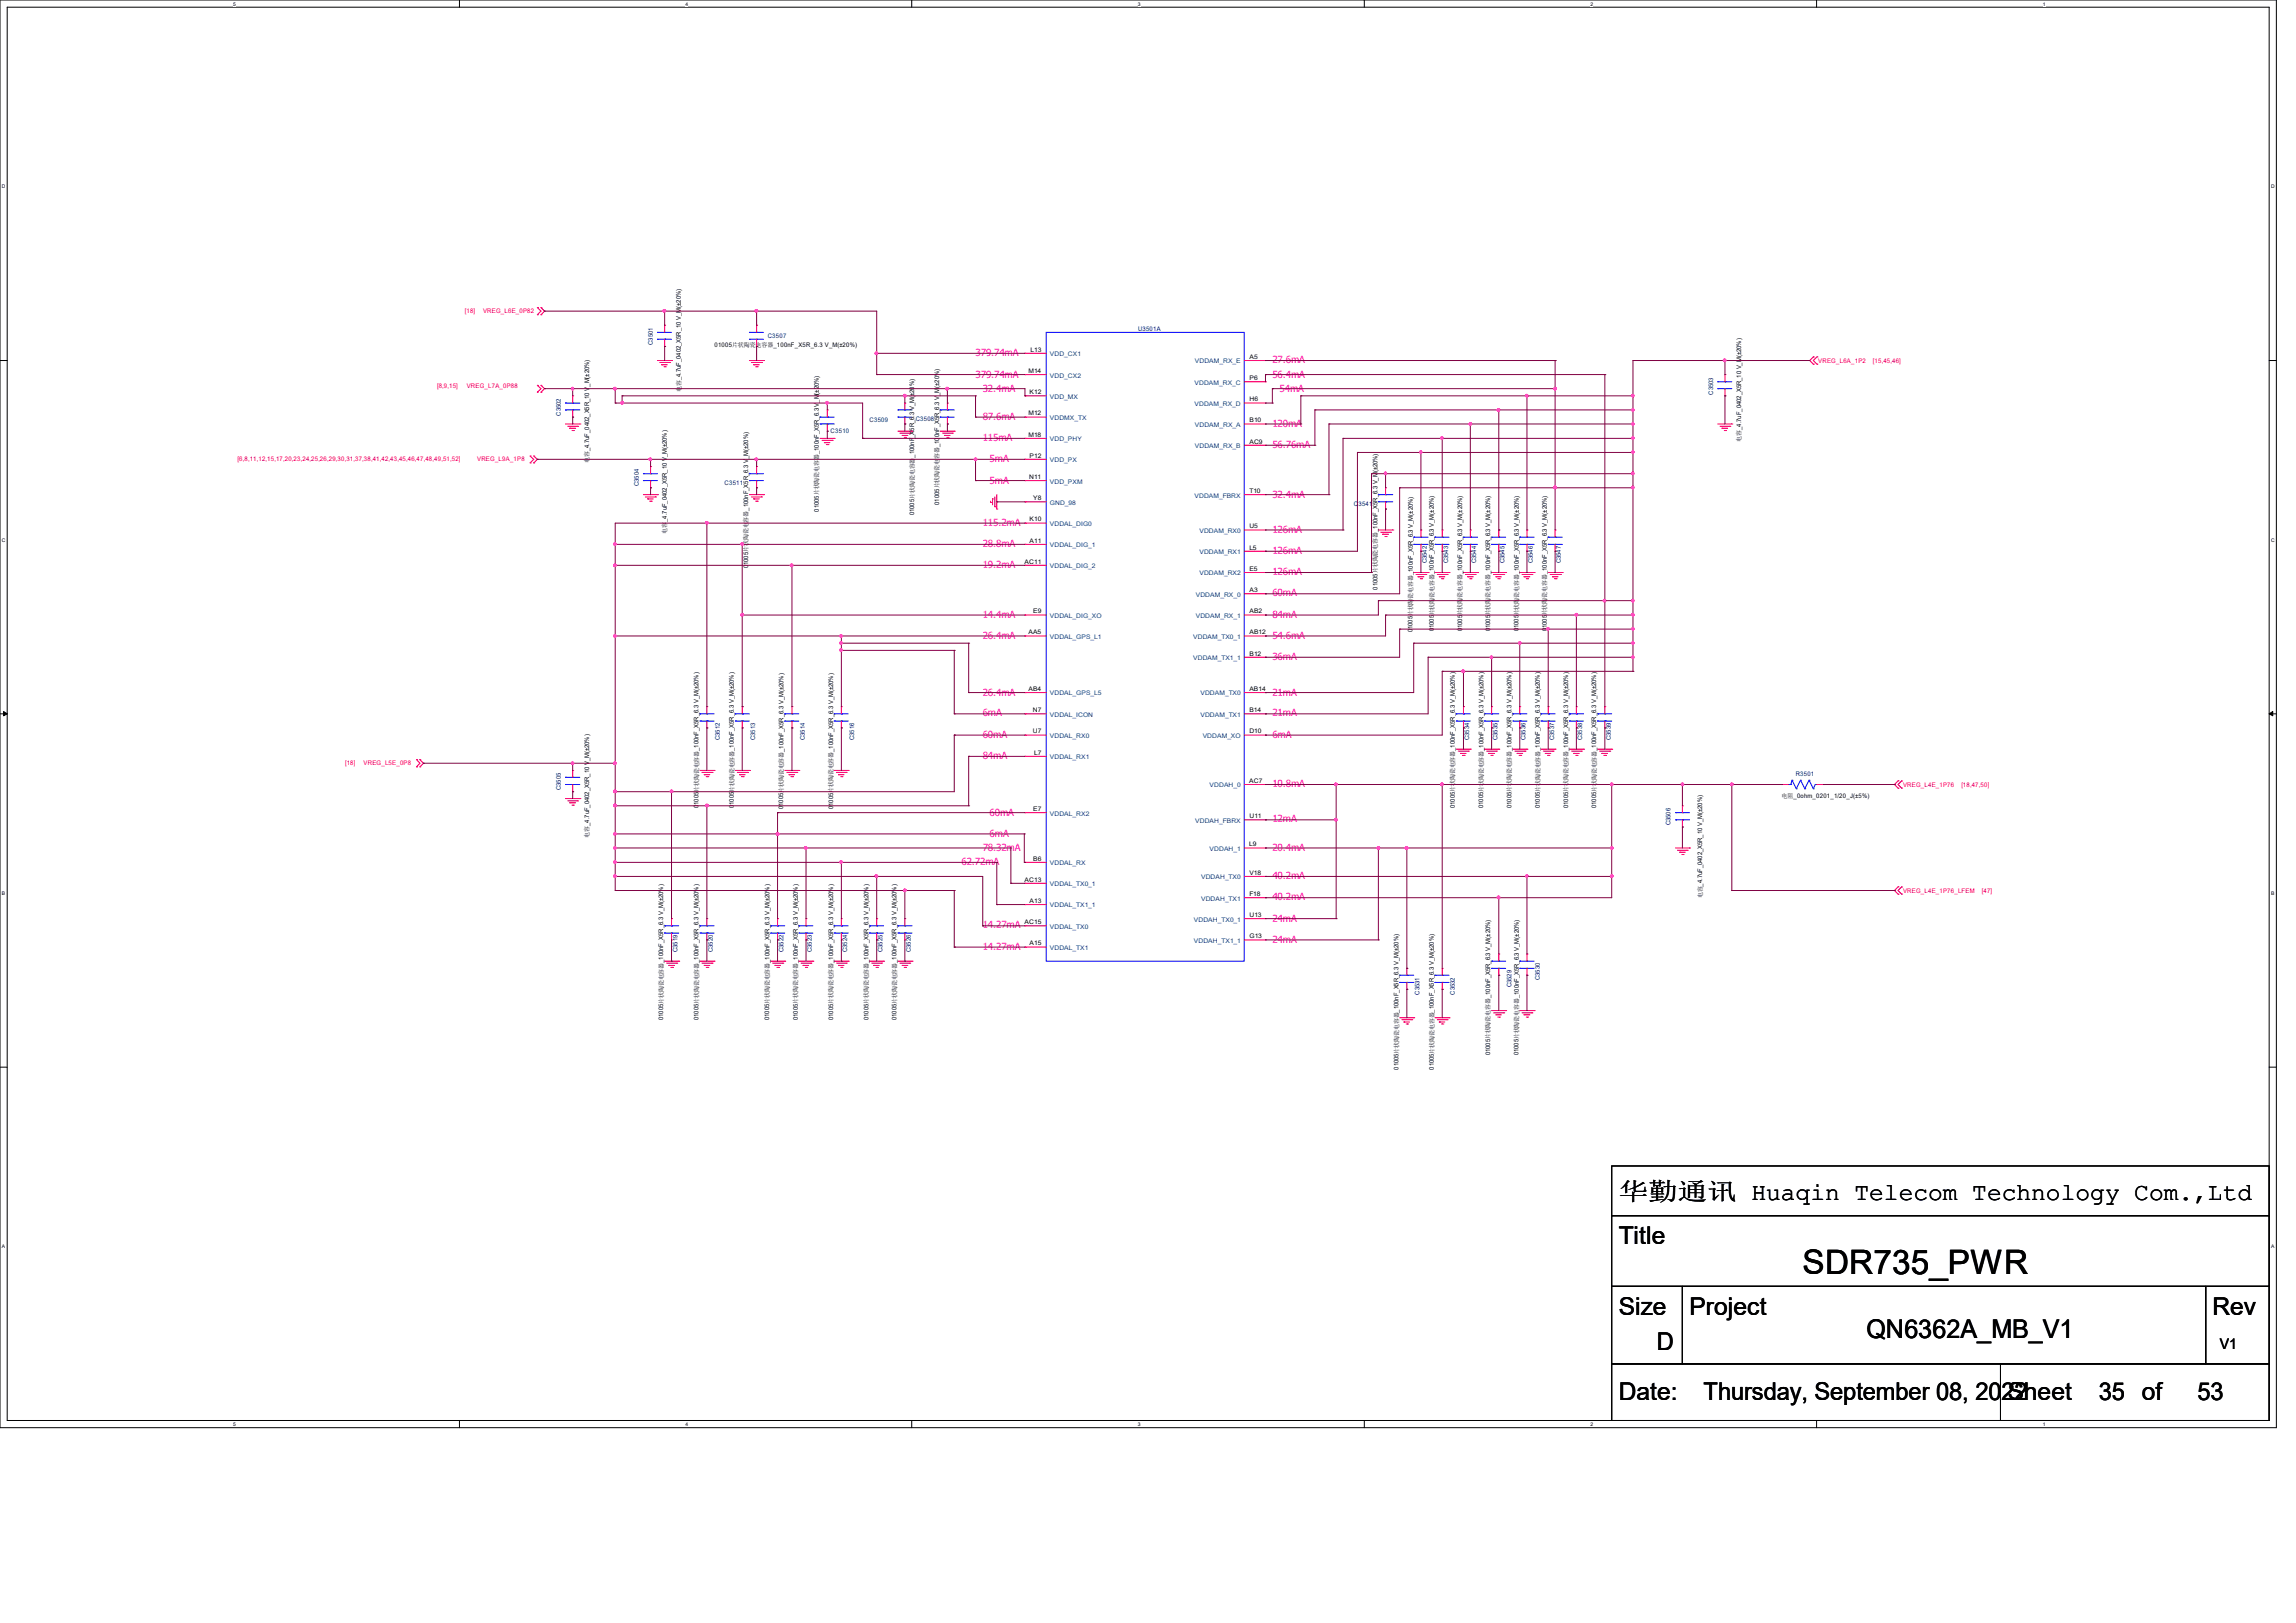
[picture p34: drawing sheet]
<svg xmlns="http://www.w3.org/2000/svg" width="297mm" height="210mm" viewBox="0 0 297 210" stroke-linecap="round" stroke-linejoin="round" font-family="sans-serif">
<defs><g id="words">
<text font-size="4.4" x="233.2" y="164.8">SDR735_PWR</text>
<text font-size="3.3" x="241.4" y="173.1">QN6362A_MB_V1</text>
<g font-size="3.2">
<text x="209.4" y="155.2">华勤通讯 Huaqin Telecom Technology Com.,Ltd</text>
<text x="209.4" y="161">Title</text>
<text x="209.4" y="170.2">Size</text>
<text x="218.6" y="170.2">Project</text>
<text x="286.2" y="170.2">Rev</text>
<text x="214.3" y="174.8">D</text>
<text x="209.4" y="181.1">Date:</text>
<text x="220.4" y="181.2">Thursday, September 08, 2022</text>
<text x="259.7" y="181.1">Sheet</text>
<text x="271.5" y="181.2">35 of</text>
<text x="284.3" y="181.2">53</text>
</g>
<text font-size="1.9" x="287.2" y="174.5">V1</text>
<g font-size="1.3" fill="#f0f">
<text x="126.2" y="46.1">379.74mA</text>
<text x="164.6" y="47">27.6mA</text>
<text x="126.2" y="48.9">379.74mA</text>
<text x="127.1" y="50.7">32.4mA</text>
<text x="164.6" y="48.9">56.4mA</text>
<text x="165.5" y="50.7">54mA</text>
<text x="127.1" y="54.3">87.6mA</text>
<text x="127.1" y="57.1">115mA</text>
<text x="128" y="59.8">5mA</text>
<text x="164.6" y="55.2">120mA</text>
<text x="164.6" y="58">56.76mA</text>
<text x="128" y="62.6">5mA</text>
<text x="164.6" y="64.4">32.4mA</text>
<text x="127.1" y="68">115.2mA</text>
<text x="127.1" y="70.8">28.8mA</text>
<text x="164.6" y="69">126mA</text>
<text x="164.6" y="71.7">126mA</text>
<text x="127.1" y="73.5">19.2mA</text>
<text x="164.6" y="74.4">126mA</text>
<text x="164.6" y="77.2">60mA</text>
<text x="127.1" y="79.9">14.4mA</text>
<text x="127.1" y="82.7">26.4mA</text>
<text x="164.6" y="79.9">84mA</text>
<text x="164.6" y="82.7">54.6mA</text>
<text x="164.6" y="85.4">36mA</text>
<text x="127.1" y="90">26.4mA</text>
<text x="127.1" y="92.7">6mA</text>
<text x="127.1" y="95.5">60mA</text>
<text x="164.6" y="90">21mA</text>
<text x="164.6" y="92.7">21mA</text>
<text x="164.6" y="95.5">6mA</text>
<text x="127.1" y="98.2">84mA</text>
<text x="164.6" y="101.9">10.8mA</text>
<text x="128" y="105.5">60mA</text>
<text x="164.6" y="106.4">12mA</text>
<text x="124.4" y="111.9">62.72mA</text>
<text x="127.1" y="110.1">78.32mA</text>
<text x="128" y="108.3">6mA</text>
<text x="164.6" y="110.1">20.4mA</text>
<text x="164.6" y="113.7">40.2mA</text>
<text x="164.6" y="116.5">40.2mA</text>
<text x="164.6" y="119.3">24mA</text>
<text x="127.1" y="120.1">14.27mA</text>
<text x="127.1" y="122.9">14.27mA</text>
<text x="164.6" y="122">24mA</text>
</g>
<g font-size=".8" fill="#f00">
<text x="60.1" y="40.5">[18]</text>
<text x="62.5" y="40.5">VREG_L6E_0P82</text>
<text x="235.2" y="46.9">VREG_L6A_1P2</text>
<text x="242.3" y="46.9">[15,45,46]</text>
<text x="56.5" y="50.2">[8,9,15]</text>
<text x="60.4" y="50.2">VREG_L7A_0P88</text>
<text x="30.7" y="59.6">[6,8,11,12,15,17,20,23,24,25,26,29,30,31,37,38,41,42,43,45,46,47,48,49,51,52]</text>
<text x="61.7" y="59.6">VREG_L9A_1P8</text>
<text x="44.6" y="99">[18]</text>
<text x="47" y="99">VREG_L5E_0P8</text>
<text x="246.2" y="101.8">VREG_L4E_1P76</text>
<text x="253.7" y="101.8">[18,47,50]</text>
<text x="246.2" y="115.5">VREG_L4E_1P76_LFEM</text>
<text x="256.4" y="115.5">[47]</text>
</g>
<g font-size=".8" fill="#000080">
<text x="84.5" y="44.6" transform="rotate(-90 84.5 44.6)">C3501</text>
<text x="99.3" y="43.8">C3507</text>
<text x="147.2" y="42.8">U3501A</text>
<text x="72.6" y="53.8" transform="rotate(-90 72.6 53.8)">C3502</text>
<text x="221.6" y="51.1" transform="rotate(-90 221.6 51.1)">C3503</text>
<text x="107.4" y="56">C3510</text>
<text x="112.5" y="54.7">C3509</text>
<text x="118.5" y="54.5">C3508</text>
<text x="82.6" y="62.9" transform="rotate(-90 82.6 62.9)">C3504</text>
<text x="93.7" y="62.8">C3511</text>
<text x="175.1" y="65.5">C3541</text>
<text x="184.6" y="72.9" transform="rotate(-90 184.6 72.9)">C3542</text>
<text x="187.3" y="72.9" transform="rotate(-90 187.3 72.9)">C3543</text>
<text x="191" y="72.9" transform="rotate(-90 191 72.9)">C3544</text>
<text x="194.6" y="72.9" transform="rotate(-90 194.6 72.9)">C3545</text>
<text x="198.3" y="72.9" transform="rotate(-90 198.3 72.9)">C3546</text>
<text x="201.9" y="72.9" transform="rotate(-90 201.9 72.9)">C3547</text>
<text x="93.1" y="95.8" transform="rotate(-90 93.1 95.8)">C3512</text>
<text x="97.7" y="95.8" transform="rotate(-90 97.7 95.8)">C3513</text>
<text x="104.1" y="95.8" transform="rotate(-90 104.1 95.8)">C3514</text>
<text x="110.5" y="95.8" transform="rotate(-90 110.5 95.8)">C3516</text>
<text x="190.1" y="95.8" transform="rotate(-90 190.1 95.8)">C3534</text>
<text x="193.7" y="95.8" transform="rotate(-90 193.7 95.8)">C3535</text>
<text x="197.4" y="95.8" transform="rotate(-90 197.4 95.8)">C3536</text>
<text x="201" y="95.8" transform="rotate(-90 201 95.8)">C3537</text>
<text x="204.7" y="95.8" transform="rotate(-90 204.7 95.8)">C3538</text>
<text x="208.4" y="95.8" transform="rotate(-90 208.4 95.8)">C3539</text>
<text x="232.3" y="100.5">R3501</text>
<text x="72.6" y="102.2" transform="rotate(-90 72.6 102.2)">C3505</text>
<text x="216.1" y="106.8" transform="rotate(-90 216.1 106.8)">C3506</text>
<text x="87.6" y="123.2" transform="rotate(-90 87.6 123.2)">C3519</text>
<text x="92.2" y="123.2" transform="rotate(-90 92.2 123.2)">C3520</text>
<text x="101.3" y="123.2" transform="rotate(-90 101.3 123.2)">C3522</text>
<text x="105" y="123.2" transform="rotate(-90 105 123.2)">C3523</text>
<text x="109.6" y="123.2" transform="rotate(-90 109.6 123.2)">C3524</text>
<text x="114.2" y="123.2" transform="rotate(-90 114.2 123.2)">C3525</text>
<text x="117.8" y="123.2" transform="rotate(-90 117.8 123.2)">C3526</text>
<text x="183.6" y="128.7" transform="rotate(-90 183.6 128.7)">C3531</text>
<text x="188.2" y="128.7" transform="rotate(-90 188.2 128.7)">C3532</text>
<text x="195.5" y="127.8" transform="rotate(-90 195.5 127.8)">C3529</text>
<text x="199.2" y="126.8" transform="rotate(-90 199.2 126.8)">C3530</text>
</g>
<g font-size=".8">
<text x="92.4" y="45">01005片状陶瓷电容器_100nF_X5R_6.3 V_M(±20%)</text>
<text x="133.3" y="45.5">L13</text>
<text x="161.6" y="46.4">A5</text>
<text x="88.1" y="50.8" transform="rotate(-90 88.1 50.8)">电容_4.7uF_0402_X5R_10 V_M(±20%)</text>
<text x="133" y="48.3">M14</text>
<text x="133" y="53.8">M12</text>
<text x="133.2" y="51">K12</text>
<text x="161.6" y="49.2">P6</text>
<text x="161.6" y="51.9">H6</text>
<text x="76.2" y="59.9" transform="rotate(-90 76.2 59.9)">电容_4.7uF_0402_X5R_10 V_M(±20%)</text>
<text x="118.3" y="59.2" transform="rotate(-90 118.3 59.2)">_100nF_X5R_6.3 V_M(±20%)</text>
<text x="133" y="56.5">M18</text>
<text x="133.2" y="59.2">P12</text>
<text x="161.6" y="54.6">B10</text>
<text x="161.6" y="57.4">AC9</text>
<text x="225.3" y="57.1" transform="rotate(-90 225.3 57.1)">电容_4.7uF_0402_X5R_10 V_M(±20%)</text>
<text x="121.5" y="65.3" transform="rotate(-90 121.5 65.3)">01005片状陶瓷电容器_100nF_X5R_6.3 V_M(±20%)</text>
<text x="133.1" y="62">N11</text>
<text x="133.6" y="64.7">Y8</text>
<text x="161.6" y="63.8">T10</text>
<text x="86.3" y="67.5" transform="rotate(-90 86.3 67.5)">_4.7uF_0402_X5R_10 V_M(±20%)</text>
<text x="86.3" y="69" transform="rotate(-90 86.3 69)">电容</text>
<text x="105.9" y="66.2" transform="rotate(-90 105.9 66.2)">01005片状陶瓷电容器_100nF_X5R_6.3 V_M(±20%)</text>
<text x="118.3" y="66.7" transform="rotate(-90 118.3 66.7)">01005片状陶瓷电容器</text>
<text x="133.2" y="67.5">K10</text>
<text x="133.2" y="70.2">A11</text>
<text x="161.6" y="68.4">U5</text>
<text x="161.6" y="71.1">L5</text>
<text x="96.8" y="73.5" transform="rotate(-90 96.8 73.5)">01005片状陶瓷电容器_100nF_X5R_6.3 V_M(±20%)</text>
<text x="132.5" y="72.9">AC11</text>
<text x="161.6" y="73.9">E5</text>
<text x="161.6" y="76.6">A3</text>
<text x="178.2" y="76.3" transform="rotate(-90 178.2 76.3)">01005片状陶瓷电容器_100nF_X5R_6.3 V_M(±20%)</text>
<text x="133" y="82.1">AA5</text>
<text x="133.6" y="79.4">E9</text>
<text x="161.6" y="79.4">AB2</text>
<text x="161.6" y="82.1">AB12</text>
<text x="182.7" y="81.8" transform="rotate(-90 182.7 81.8)">01005片状陶瓷电容器_100nF_X5R_6.3 V_M(±20%)</text>
<text x="185.5" y="81.7" transform="rotate(-90 185.5 81.7)">01005片状陶瓷电容器_100nF_X5R_6.3 V_M(±20%)</text>
<text x="189.1" y="81.7" transform="rotate(-90 189.1 81.7)">01005片状陶瓷电容器_100nF_X5R_6.3 V_M(±20%)</text>
<text x="192.8" y="81.7" transform="rotate(-90 192.8 81.7)">01005片状陶瓷电容器_100nF_X5R_6.3 V_M(±20%)</text>
<text x="196.5" y="81.7" transform="rotate(-90 196.5 81.7)">01005片状陶瓷电容器_100nF_X5R_6.3 V_M(±20%)</text>
<text x="200.1" y="81.7" transform="rotate(-90 200.1 81.7)">01005片状陶瓷电容器_100nF_X5R_6.3 V_M(±20%)</text>
<text x="133" y="89.4">AB4</text>
<text x="161.6" y="89.4">AB14</text>
<text x="161.6" y="84.8">B12</text>
<text x="133.6" y="92.2">N7</text>
<text x="133.6" y="94.9">U7</text>
<text x="161.6" y="94.9">D10</text>
<text x="161.6" y="92.2">B14</text>
<text x="133.8" y="97.7">L7</text>
<text x="161.6" y="101.3">AC7</text>
<text x="90.4" y="104.6" transform="rotate(-90 90.4 104.6)">01005片状陶瓷电容器_100nF_X5R_6.3 V_M(±20%)</text>
<text x="94.9" y="104.6" transform="rotate(-90 94.9 104.6)">01005片状陶瓷电容器_100nF_X5R_6.3 V_M(±20%)</text>
<text x="101.3" y="104.7" transform="rotate(-90 101.3 104.7)">01005片状陶瓷电容器_100nF_X5R_6.3 V_M(±20%)</text>
<text x="107.8" y="104.7" transform="rotate(-90 107.8 104.7)">01005片状陶瓷电容器_100nF_X5R_6.3 V_M(±20%)</text>
<text x="133.6" y="104.9">E7</text>
<text x="161.6" y="105.9">U11</text>
<text x="188.2" y="104.6" transform="rotate(-90 188.2 104.6)">01005片状陶瓷电容器_100nF_X5R_6.3 V_M(±20%)</text>
<text x="191.9" y="104.6" transform="rotate(-90 191.9 104.6)">01005片状陶瓷电容器_100nF_X5R_6.3 V_M(±20%)</text>
<text x="195.5" y="104.6" transform="rotate(-90 195.5 104.6)">01005片状陶瓷电容器_100nF_X5R_6.3 V_M(±20%)</text>
<text x="199.2" y="104.6" transform="rotate(-90 199.2 104.6)">01005片状陶瓷电容器_100nF_X5R_6.3 V_M(±20%)</text>
<text x="202.8" y="104.6" transform="rotate(-90 202.8 104.6)">01005片状陶瓷电容器_100nF_X5R_6.3 V_M(±20%)</text>
<text x="206.5" y="104.6" transform="rotate(-90 206.5 104.6)">01005片状陶瓷电容器_100nF_X5R_6.3 V_M(±20%)</text>
<text x="230.5" y="103.2">电阻_0ohm_0201_1/20_J(±5%)</text>
<text x="76.2" y="108.4" transform="rotate(-90 76.2 108.4)">电容_4.7uF_0402_X5R_10 V_M(±20%)</text>
<text x="133.6" y="111.4">B6</text>
<text x="161.6" y="109.5">L9</text>
<text x="161.6" y="113.2">V18</text>
<text x="132.5" y="114.1">AC13</text>
<text x="132.5" y="119.6">AC15</text>
<text x="133.2" y="116.8">A13</text>
<text x="161.6" y="115.9">F18</text>
<text x="161.6" y="118.7">U13</text>
<text x="220.2" y="116.2" transform="rotate(-90 220.2 116.2)">电容_4.7uF_0402_X5R_10 V_M(±20%)</text>
<text x="133.2" y="122.3">A15</text>
<text x="161.6" y="121.4">G13</text>
<text x="85.8" y="132" transform="rotate(-90 85.8 132)">01005片状陶瓷电容器_100nF_X5R_6.3 V_M(±20%)</text>
<text x="90.4" y="132" transform="rotate(-90 90.4 132)">01005片状陶瓷电容器_100nF_X5R_6.3 V_M(±20%)</text>
<text x="99.5" y="132" transform="rotate(-90 99.5 132)">01005片状陶瓷电容器_100nF_X5R_6.3 V_M(±20%)</text>
<text x="103.2" y="132" transform="rotate(-90 103.2 132)">01005片状陶瓷电容器_100nF_X5R_6.3 V_M(±20%)</text>
<text x="107.8" y="132" transform="rotate(-90 107.8 132)">01005片状陶瓷电容器_100nF_X5R_6.3 V_M(±20%)</text>
<text x="112.3" y="132" transform="rotate(-90 112.3 132)">01005片状陶瓷电容器_100nF_X5R_6.3 V_M(±20%)</text>
<text x="116" y="132" transform="rotate(-90 116 132)">01005片状陶瓷电容器_100nF_X5R_6.3 V_M(±20%)</text>
<text x="192.8" y="136.6" transform="rotate(-90 192.8 136.6)">01005片状陶瓷电容器_100nF_X5R_6.3 V_M(±20%)</text>
<text x="196.4" y="136.6" transform="rotate(-90 196.4 136.6)">01005片状陶瓷电容器_100nF_X5R_6.3 V_M(±20%)</text>
<text x="180.9" y="138.4" transform="rotate(-90 180.9 138.4)">01005片状陶瓷电容器_100nF_X5R_6.3 V_M(±20%)</text>
<text x="185.5" y="138.4" transform="rotate(-90 185.5 138.4)">01005片状陶瓷电容器_100nF_X5R_6.3 V_M(±20%)</text>
</g>
<g font-size=".8" fill="#004080">
<text x="135.8" y="46.1">VDD_CX1</text>
<text x="154.6" y="47">VDDAM_RX_E</text>
<text x="135.8" y="48.9">VDD_CX2</text>
<text x="135.8" y="51.6">VDD_MX</text>
<text x="154.5" y="49.8">VDDAM_RX_C</text>
<text x="154.5" y="52.5">VDDAM_RX_D</text>
<text x="135.8" y="54.4">VDDMX_TX</text>
<text x="135.8" y="57.1">VDD_PHY</text>
<text x="135.8" y="59.8">VDD_PX</text>
<text x="154.6" y="55.2">VDDAM_RX_A</text>
<text x="154.6" y="58">VDDAM_RX_B</text>
<text x="135.8" y="62.6">VDD_PXM</text>
<text x="135.8" y="65.3">GND_98</text>
<text x="154.5" y="64.4">VDDAM_FBRX</text>
<text x="135.8" y="68.1">VDDAL_DIG0</text>
<text x="135.8" y="70.8">VDDAL_DIG_1</text>
<text x="155.2" y="69">VDDAM_RX0</text>
<text x="155.2" y="71.7">VDDAM_RX1</text>
<text x="135.8" y="73.5">VDDAL_DIG_2</text>
<text x="154.7" y="77.2">VDDAM_RX_0</text>
<text x="155.2" y="74.5">VDDAM_RX2</text>
<text x="135.8" y="80">VDDAL_DIG_XO</text>
<text x="135.8" y="82.7">VDDAL_GPS_L1</text>
<text x="154.4" y="82.7">VDDAM_TX0_1</text>
<text x="154.7" y="80">VDDAM_RX_1</text>
<text x="135.8" y="90">VDDAL_GPS_L5</text>
<text x="154.4" y="85.4">VDDAM_TX1_1</text>
<text x="155.3" y="90">VDDAM_TX0</text>
<text x="135.8" y="92.7">VDDAL_ICON</text>
<text x="135.8" y="95.5">VDDAL_RX0</text>
<text x="155.3" y="92.7">VDDAM_TX1</text>
<text x="155.6" y="95.5">VDDAM_XO</text>
<text x="135.8" y="98.3">VDDAL_RX1</text>
<text x="156.5" y="101.9">VDDAH_0</text>
<text x="135.8" y="105.5">VDDAL_RX2</text>
<text x="154.6" y="106.5">VDDAH_FBRX</text>
<text x="135.8" y="112">VDDAL_RX</text>
<text x="155.4" y="113.8">VDDAH_TX0</text>
<text x="156.5" y="110.1">VDDAH_1</text>
<text x="135.8" y="114.7">VDDAL_TX0_1</text>
<text x="135.8" y="117.4">VDDAL_TX1_1</text>
<text x="154.4" y="119.2">VDDAH_TX0_1</text>
<text x="155.4" y="116.5">VDDAH_TX1</text>
<text x="135.8" y="120.2">VDDAL_TX0</text>
<text x="135.8" y="122.9">VDDAL_TX1</text>
<text x="154.4" y="122">VDDAH_TX1_1</text>
</g>
<g font-size=".6">
<text x="30.2" y=".7">5</text>
<text x="88.7" y=".7">4</text>
<text x="147.2" y=".7">3</text>
<text x="205.7" y=".7">2</text>
<text x="264.2" y=".7">1</text>
<text x=".3" y="24.4">D</text>
<text x="293.8" y="24.4">D</text>
<text x=".3" y="70.1">C</text>
<text x="293.8" y="70.1">C</text>
<text x=".3" y="115.8">B</text>
<text x="293.8" y="115.8">B</text>
<text x=".3" y="161.5">A</text>
<text x="293.8" y="161.5">A</text>
<text x="30.2" y="184.5">5</text>
<text x="88.7" y="184.5">4</text>
<text x="147.2" y="184.5">3</text>
<text x="205.7" y="184.5">2</text>
<text x="264.2" y="184.5">1</text>
</g>
</g></defs>
<path d="M0 0h294.5v184.7h-294.5zM.9 .9h292.6v182.9h-292.6z" fill="none" stroke="#000" stroke-width=".13"/>
<g fill="#fff">
<path d="M30.2 .1h.3v.7h-.3z"/>
<path d="M30.2 183.9h.3v.8h-.3z"/>
</g>
<path d="M59.4 0v.9M59.4 183.8v.9" fill="none" stroke="#000" stroke-width=".13"/>
<g fill="#fff">
<path d="M88.7 .1h.3v.7h-.3z"/>
<path d="M88.7 183.9h.3v.8h-.3z"/>
</g>
<path d="M117.9 0v.9M117.9 183.8v.9" fill="none" stroke="#000" stroke-width=".13"/>
<g fill="#fff">
<path d="M147.2 .1h.3v.7h-.3z"/>
<path d="M147.2 183.9h.3v.8h-.3z"/>
</g>
<path d="M176.5 0v.9M176.5 183.8v.9" fill="none" stroke="#000" stroke-width=".13"/>
<g fill="#fff">
<path d="M205.7 .1h.4v.7h-.4z"/>
<path d="M205.7 183.9h.4v.8h-.4z"/>
</g>
<path d="M235 0v.9M235 183.8v.9" fill="none" stroke="#000" stroke-width=".13"/>
<g fill="#fff">
<path d="M264.2 .1h.4v.7h-.4z"/>
<path d="M264.2 183.9h.4v.8h-.4z"/>
<path d="M.3 23.8h.4v.7h-.4z"/>
<path d="M293.8 23.8h.5v.7h-.5z"/>
<path d="M.3 69.5h.4v.7h-.4z"/>
<path d="M293.8 69.5h.5v.7h-.5z"/>
</g>
<path d="M0 46.7h.9M293.5 46.7h1" fill="none" stroke="#000" stroke-width=".13"/>
<g fill="#fff">
<path d="M.3 115.2h.4v.8h-.4z"/>
<path d="M293.8 115.2h.4v.8h-.4z"/>
</g>
<path d="M0 92.4h.9M293.5 92.4h1" fill="none" stroke="#000" stroke-width=".13"/>
<path d="M.5 92.1l.4 .3-.4 .2zM293.5 92.4l.5-.3v.5z" fill="#000" stroke="#000" stroke-width=".13"/>
<g fill="#fff">
<path d="M.3 161h.3v.7h-.3z"/>
<path d="M293.8 161h.4v.7h-.4z"/>
</g>
<path d="M0 138.1h.9M293.5 138.1h1M208.5 157.3h85v9.2h-85zM208.5 150.9h85v6.4h-85zM208.5 166.5h9.1v10h-9.1zM208.5 176.5h50.3v7.3h-50.3zM217.6 166.5h67.7v10h-67.7zM258.8 176.5h34.7v7.3h-34.7zM285.3 166.5h8.2v10h-8.2z" fill="none" stroke="#000" stroke-width=".13"/>
<g fill="none" stroke="#f00" stroke-width=".13">
<path d="M69.5 39.8h.1M69.5 39.8l.5 .5-.5 .4M70 39.8l.4 .5-.4 .4M70 39.8h.1M68.6 59h.1M68.6 59.9h.1M68.6 59l.4 .4-.4 .5M69 59l.5 .4-.5 .5M69 59.9h.1M69 59h.1M69.5 40.7h.1M69.5 49.9h.1"/>
<path d="M69.5 50.8h.1M69.5 49.9l.5 .4-.5 .5M70 49.9l.4 .4-.4 .5M70 40.7h.1M70 50.8h.1M70 49.9h.1M73.2 54.9h1.8M73.4 55.2h1.3M73.7 55.4h.1M73.7 55.4h.8M74 55.7h.2M74.1 51.2h.1"/>
<path d="M74.1 54h.1M74.1 51.2v1M74.1 53v1M74.2 55.7h.1M74.7 55.2h.1M75 54.9h.1M85 46.7h1.9M85.3 46.9h1.3M85.6 47.2h.7M85.6 47.2h.1M85.9 47.5h.2M86 42.1h.1"/>
<path d="M86 44.8h.1M86 42.1v.9M86 43.9v.9M86.1 47.5h.1M86.6 46.9h.1M86.9 46.7h.1M96.9 46.7h1.9M97.2 46.9h1.3M97.5 47.2h.1M97.5 47.2h.7M97.7 47.5h.3M97.9 42.1h.1"/>
<path d="M97.9 44.8h.1M97.9 42.1v.9M97.9 43.9v.9M98 47.5h.1M98.5 46.9h.1M98.8 46.7h.1M106.1 56.7h1.8M106.3 57h1.4M106.6 57.3h.1M106.6 57.3h.8M106.9 57.5h.2M107 53h.1"/>
<path d="M107 55.8h.1M107 53v1M107 54.9v.9M107.1 57.5h.1M107.7 57h.1M107.9 56.7h.1M116.2 55.8h1.8M116.4 56h1.3M116.7 56.3h.1M116.7 56.3h.7M117 56.6h.1M117.1 52.2h.1"/>
<path d="M117.1 54.9h.1M117.1 52.2v.8M117.1 54v.9M117.1 56.6h.1M117.7 56h.1M118 55.8h.1M121.6 55.8h1.8M121.9 56h1.3M122.2 56.3h.7M122.2 56.3h.1M122.5 56.6h.1M122.6 52.2h.1"/>
<path d="M122.6 54.9h.1M122.6 52.2v.8M122.6 54v.9M122.6 56.6h.1M123.2 56h.1M123.4 55.8h.1M132.6 45.7h.1M132.6 48.5h.1M132.6 51.2h.1M132.6 54h.1M132.6 56.7h.1M132.6 59.4h.1"/>
<path d="M132.6 56.7h2.7M132.6 45.7h2.7M132.6 48.5h2.7M132.6 51.2h2.7M132.6 54h2.7M132.6 59.4h2.7M161 46.7h2.7M161 54.9h2.7M161 49.4h2.7M161 52.2h2.7M161 57.6h2.7M163.7 46.7h.1"/>
<path d="M163.7 49.4h.1M163.7 52.2h.1M163.7 54.9h.1M163.7 57.6h.1M222.2 54.9h1.8M222.5 55.2h1.3M222.8 55.4h.7M222.8 55.4h.1M223.1 55.7h.1M223.1 48.5h.1M223.1 51.2h.1M223.1 48.5v.9"/>
<path d="M223.1 50.3v.9M223.2 55.7h.1M223.8 55.2h.1M224 54.9h.1M234.6 46.2l-.5 .5 .5 .4M234.6 46.2h.1M234.6 47.1h.1M235 46.2l-.4 .5 .4 .4M235 47.1h.1M235 46.2h.1M83.2 64h1.8M83.5 64.3h1.3"/>
<path d="M83.8 64.6h.1M83.8 64.6h.7M84 64.9h.2M84.2 60.4h.1M84.2 63.1h.1M84.2 60.4v.9M84.2 62.2v.9M84.2 64.9h.1M84.8 64.3h.1M85 64h.1M96.9 64h1.9M97.2 64.3h1.3"/>
<path d="M97.5 64.6h.1M97.5 64.6h.7M97.7 64.9h.3M97.9 60.4h.1M97.9 63.1h.1M97.9 60.4v.9M97.9 62.2v.9M98 64.9h.1M98.5 64.3h.1M98.8 64h.1M128.1 65h.1M128.1 64.9v.1"/>
<path d="M128.4 64.6h.1M128.4 64.6v.7M128.7 65.6h.1M128.7 64.3v1.3M128.9 65.9h.1M128.9 64v1.9M132.6 62.2h.1M132.6 64.9h.1M132.6 67.7h.1M132.6 70.4h.1M132.6 73.2h.1M132.6 79.6h.1"/>
<path d="M132.6 62.2h2.7M132.6 64.9h2.7M132.6 67.7h2.7M132.6 70.4h2.7M132.6 73.2h2.7M132.6 79.6h2.7M161 74.1h2.7M161 68.6h2.7M161 64h2.7M161 79.6h2.7M161 71.3h2.7M161 76.8h2.7"/>
<path d="M163.7 64h.1M163.7 68.6h.1M163.7 71.3h.1M163.7 74.1h.1M163.7 76.8h.1M163.7 79.6h.1M178.3 68.6h1.9M178.6 68.9h1.3M178.9 69.1h.1M178.9 69.1h.7M179.2 69.4h.1M179.2 63.1h.1"/>
<path d="M179.2 65.9h.1M179.2 63.1v.9M179.2 64.9v1M179.3 69.4h.1M179.9 68.9h.1M180.2 68.6h.1M182.9 74.1h1.8M183.2 74.3h1.2M183.4 74.6h.8M183.4 74.6h.1M183.7 74.9h.2M183.8 68.6h.1"/>
<path d="M183.8 71.3h.1M183.8 68.6v.9M183.8 70.4v.9M183.9 74.9h.1M184.4 74.3h.1M184.7 74.1h.1M185.6 74.1h1.9M185.9 74.3h1.3M186.2 74.6h.7M186.2 74.6h.1M186.5 74.9h.1M186.6 68.6h.1"/>
<path d="M186.6 71.3h.1M186.6 68.6v.9M186.6 70.4v.9M186.6 74.9h.1M187.2 74.3h.1M187.5 74.1h.1M189.3 74.1h1.8M189.6 74.3h1.2M189.9 74.6h.7M189.9 74.6h.1M190.1 74.9h.2M190.2 68.6h.1"/>
<path d="M190.2 71.3h.1M190.2 68.6v.9M190.2 70.4v.9M190.3 74.9h.1M190.8 74.3h.1M191.1 74.1h.1M193 74.1h1.8M193.2 74.3h1.3M193.5 74.6h.7M193.5 74.6h.1M193.8 74.9h.2M193.9 68.6h.1"/>
<path d="M193.9 71.3h.1M193.9 68.6v.9M193.9 70.4v.9M194 74.9h.1M194.5 74.3h.1M194.8 74.1h.1M196.6 74.1h1.9M196.9 74.3h1.3M197.1 74.6h.8M197.1 74.6h.1M197.4 74.9h.2M197.5 68.6h.1"/>
<path d="M197.5 71.3h.1M197.5 68.6v.9M197.5 70.4v.9M197.6 74.9h.1M198.2 74.3h.1M198.5 74.1h.1M200.3 74.1h1.8M200.5 74.3h1.3M200.8 74.6h.7M200.8 74.6h.1M201.1 74.9h.2M201.2 68.6h.1"/>
<path d="M201.2 71.3h.1M201.2 68.6v.9M201.2 70.4v.9M201.3 74.9h.1M201.8 74.3h.1M202.1 74.1h.1M53.9 98.3h.1M53.9 99.2h.1M53.9 98.3l.4 .5-.4 .4M54.3 98.3l.5 .5-.5 .4M54.3 99.2h.1M54.3 98.3h.1"/>
<path d="M74.1 99.7h.1M74.1 99.7v.9M90.6 99.7h1.8M90.8 99.9h1.3M91.4 91.4h.1M91.4 94.2h.1M91.4 91.4v1M91.4 93.3v.9M92.1 99.9h.1M92.4 99.7h.1M95.1 99.7h1.8M95.4 99.9h1.3"/>
<path d="M96 91.4h.1M96 94.2h.1M96 91.4v1M96 93.3v.9M96.7 99.9h.1M96.9 99.7h.1M101.5 99.7h1.8M101.8 99.9h1.3M102.4 91.4h.1M102.4 94.2h.1M102.4 91.4v1M102.4 93.3v.9"/>
<path d="M103.1 99.9h.1M103.3 99.7h.1M107.9 99.7h1.8M108.2 99.9h1.3M108.8 91.4h.1M108.8 94.2h.1M108.8 91.4v1M108.8 93.3v.9M109.5 99.9h.1M109.7 99.7h.1M132.6 82.3h.1M132.6 89.6h.1"/>
<path d="M132.6 92.4h.1M132.6 95.1h.1M132.6 97.9h.1M132.6 82.3h2.7M132.6 89.6h2.7M132.6 92.4h2.7M132.6 95.1h2.7M132.6 97.9h2.7M161 82.3h2.7M161 89.6h2.7M161 92.4h2.7M161 95.1h2.7"/>
<path d="M161 85h2.7M163.7 82.3h.1M163.7 85h.1M163.7 89.6h.1M163.7 92.4h.1M163.7 95.1h.1M188.4 96.9h1.8M188.6 97.2h1.3M188.9 97.5h.8M188.9 97.5h.1M189.2 97.7h.2M189.3 91.4h.1"/>
<path d="M189.3 94.2h.1M189.3 91.4v1M189.3 93.3v.9M189.4 97.7h.1M189.9 97.2h.1M190.2 96.9h.1M192 96.9h1.9M192.3 97.2h1.3M192.6 97.5h.7M192.6 97.5h.1M192.9 97.7h.1M193 91.4h.1"/>
<path d="M193 94.2h.1M193 91.4v1M193 93.3v.9M193 97.7h.1M193.6 97.2h.1M193.9 96.9h.1M195.7 96.9h1.8M196 97.2h1.3M196.3 97.5h.7M196.3 97.5h.1M196.5 97.7h.2M196.6 91.4h.1"/>
<path d="M196.6 94.2h.1M196.6 91.4v1M196.6 93.3v.9M196.7 97.7h.1M197.3 97.2h.1M197.5 96.9h.1M199.3 96.9h1.9M199.6 97.2h1.3M199.9 97.5h.7M199.9 97.5h.1M200.2 97.7h.2M200.3 91.4h.1"/>
<path d="M200.3 94.2h.1M200.3 91.4v1M200.3 93.3v.9M200.4 97.7h.1M200.9 97.2h.1M201.2 96.9h.1M203 96.9h1.9M203.3 97.2h1.3M203.6 97.5h.7M203.6 97.5h.1M203.8 97.7h.2M203.9 91.4h.1"/>
<path d="M203.9 94.2h.1M203.9 91.4v1M203.9 93.3v.9M204 97.7h.1M204.6 97.2h.1M204.9 96.9h.1M206.7 96.9h1.8M206.9 97.2h1.3M207.2 97.5h.7M207.2 97.5h.1M207.5 97.7h.2M207.6 91.4h.1"/>
<path d="M207.6 94.2h.1M207.6 91.4v1M207.6 93.3v.9M207.7 97.7h.1M208.2 97.2h.1M208.5 96.9h.1M73.2 103.3h1.8M73.4 103.6h1.3M73.7 103.9h.1M73.7 103.9h.8M74 104.2h.2M74.1 102.4h.1"/>
<path d="M74.1 101.5v.9M74.2 104.2h.1M74.7 103.6h.1M75 103.3h.1M86.9 118.9h.1M86.9 118.9v.9M91.1 100.2h.1M91.1 100.2h.7M91.4 100.5h.2M91.4 118.9h.1M91.4 118.9v.9M91.6 100.5h.1"/>
<path d="M95.7 100.2h.7M95.7 100.2h.1M95.9 100.5h.2M96.1 100.5h.1M100.6 118.9h.1M100.6 118.9v.9M102.1 100.2h.7M102.1 100.2h.1M102.3 100.5h.2M102.5 100.5h.1M104.3 118.9h.1M104.3 118.9v.9"/>
<path d="M108.5 100.2h.1M108.5 100.2h.7M108.8 100.5h.1M108.8 118.9h.1M108.8 118.9v.9M108.9 100.5h.1M113.4 118.9h.1M113.4 118.9v.9M117.1 118.9h.1M117.1 118.9v.9M132.6 105.2h.1M132.6 111.6h.1"/>
<path d="M132.6 114.3h.1M132.6 117.1h.1M132.6 119.8h.1M132.6 105.2h2.7M132.6 111.6h2.7M132.6 114.3h2.7M132.6 117.1h2.7M132.6 119.8h2.7M161 109.7h2.7M161 101.5h2.7M161 106.1h2.7M161 113.4h2.7"/>
<path d="M161 116.2h2.7M161 118.9h2.7M163.7 101.5h.1M163.7 106.1h.1M163.7 109.7h.1M163.7 113.4h.1M163.7 116.2h.1M163.7 118.9h.1M216.7 109.7h1.9M217 110h1.3M217.3 110.3h.7M217.3 110.3h.1"/>
<path d="M217.6 110.6h.1M217.6 104.3h.1M217.6 107h.1M217.6 104.3v.9M217.6 106.1v.9M217.7 110.6h.1M218.3 110h.1M218.6 109.7h.1M230.5 101.5h.9M230.5 101.5h.1M235 101.5h.9M235.9 101.5h.1"/>
<path d="M245.5 101l-.4 .5 .4 .5M245.5 114.8l-.4 .4 .4 .5M245.5 101h.1M245.5 102h.1M245.5 114.8h.1M245.5 115.7h.1M246 101l-.5 .5 .5 .5M246 114.8l-.5 .4 .5 .5M246 102h.1M246 101h.1M246 115.7h.1M246 114.8h.1"/>
<path d="M86 124.4h1.8M86.2 124.6h1.3M86.5 124.9h.1M86.5 124.9h.7M86.8 125.2h.2M86.9 121.6h.1M86.9 120.7v.9M87 125.2h.1M87.5 124.6h.1M87.8 124.4h.1M90.6 124.4h1.8M90.8 124.6h1.3"/>
<path d="M91.1 124.9h.1M91.1 124.9h.7M91.4 125.2h.2M91.4 121.6h.1M91.4 120.7v.9M91.6 125.2h.1M92.1 124.6h.1M92.4 124.4h.1M99.7 124.4h1.8M99.9 124.6h1.4M100.2 124.9h.1M100.2 124.9h.8"/>
<path d="M100.5 125.2h.2M100.6 121.6h.1M100.6 120.7v.9M100.7 125.2h.1M101.3 124.6h.1M101.5 124.4h.1M103.3 124.4h1.9M103.6 124.6h1.3M103.9 124.9h.7M103.9 124.9h.1M104.2 125.2h.2M104.3 121.6h.1"/>
<path d="M104.3 120.7v.9M104.4 125.2h.1M104.9 124.6h.1M105.2 124.4h.1M107.9 124.4h1.8M108.2 124.6h1.3M108.5 124.9h.1M108.5 124.9h.7M108.8 125.2h.1M108.8 121.6h.1M108.8 120.7v.9M108.9 125.2h.1"/>
<path d="M109.5 124.6h.1M109.7 124.4h.1M112.5 124.4h1.8M112.8 124.6h1.2M113 124.9h.1M113 124.9h.7M113.3 125.2h.2M113.4 121.6h.1M113.4 120.7v.9M113.5 125.2h.1M114 124.6h.1M114.3 124.4h.1"/>
<path d="M116.2 124.4h1.8M116.4 124.6h1.3M116.7 124.9h.1M116.7 124.9h.7M117 125.2h.1M117.1 121.6h.1M117.1 120.7v.9M117.1 125.2h.1M117.7 124.6h.1M118 124.4h.1M132.6 122.6h.1M132.6 122.6h2.7"/>
<path d="M161 121.6h2.7M163.7 121.6h.1M181.1 131.7h1.8M181.4 132h1.2M181.6 132.2h.1M181.6 132.2h.7M181.9 132.5h.2M182 125.3h.1M182 128h.1M182 125.3v.9M182 127.1v.9M182.1 132.5h.1"/>
<path d="M182.6 132h.1M182.9 131.7h.1M185.6 131.7h1.9M185.9 132h1.3M186.2 132.2h.7M186.2 132.2h.1M186.5 132.5h.1M186.6 125.3h.1M186.6 128h.1M186.6 125.3v.9M186.6 127.1v.9M186.6 132.5h.1"/>
<path d="M187.2 132h.1M187.5 131.7h.1M193 130.8h1.8M193.2 131.1h1.3M193.5 131.3h.7M193.5 131.3h.1M193.8 131.6h.2M193.9 123.4h.1M193.9 126.2h.1M193.9 123.4v1M193.9 125.3v.9M194 131.6h.1"/>
<path d="M194.5 131.1h.1M194.8 130.8h.1M196.6 130.8h1.9M196.9 131.1h1.3M197.1 131.3h.8M197.1 131.3h.1M197.4 131.6h.2M197.5 123.4h.1M197.5 126.2h.1M197.5 123.4v1M197.5 125.3v.9M197.6 131.6h.1"/>
<path d="M198.2 131.1h.1M198.5 130.8h.1"/>
</g>
<g fill="none" stroke="#00f" stroke-width=".13">
<path d="M73.2 53h1.8M73.2 52.2h1.8M73.2 52.2h.1M73.2 53h.1M74.1 52.2h.1M74.1 53h.1M85 43h.1M85 43.9h.1M85 43h1.9M85 43.9h1.9M86 43h.1M86 43.9h.1"/>
<path d="M96.9 43h.1M96.9 43.9h.1M96.9 43h1.9M96.9 43.9h1.9M97.9 43h.1M97.9 43.9h.1M106.1 54h.1M106.1 54.9h.1M106.1 54h1.8M106.1 54.9h1.8M107 54h.1M107 54.9h.1"/>
<path d="M116.2 53h.1M116.2 54h.1M116.2 53h1.8M116.2 54h1.8M117.1 53h.1M117.1 54h.1M121.6 53h.1M121.6 54h.1M121.6 53h1.8M121.6 54h1.8M122.6 53h.1M122.6 54h.1"/>
<path d="M135.3 43h25.7v81.4h-25.7zM222.2 49.4h1.8M222.2 50.3h1.8M222.2 49.4h.1M222.2 50.3h.1M223.1 49.4h.1M223.1 50.3h.1M83.2 61.3h.1M83.2 62.2h.1M83.2 61.3h1.8M83.2 62.2h1.8M84.2 61.3h.1"/>
<path d="M84.2 62.2h.1M96.9 61.3h.1M96.9 62.2h.1M96.9 61.3h1.9M96.9 62.2h1.9M97.9 61.3h.1M97.9 62.2h.1M178.3 64h1.9M178.3 64.9h1.9M178.3 64h.1M178.3 64.9h.1M179.2 64h.1"/>
<path d="M179.2 64.9h.1M182.9 69.5h1.8M182.9 70.4h1.8M182.9 69.5h.1M182.9 70.4h.1M183.8 69.5h.1M183.8 70.4h.1M185.6 69.5h1.9M185.6 70.4h1.9M185.6 69.5h.1M185.6 70.4h.1M186.6 69.5h.1"/>
<path d="M186.6 70.4h.1M189.3 69.5h1.8M189.3 70.4h1.8M189.3 69.5h.1M189.3 70.4h.1M190.2 69.5h.1M190.2 70.4h.1M193 69.5h1.8M193 70.4h1.8M193 69.5h.1M193 70.4h.1M193.9 69.5h.1"/>
<path d="M193.9 70.4h.1M196.6 69.5h1.9M196.6 70.4h1.9M196.6 69.5h.1M196.6 70.4h.1M197.5 69.5h.1M197.5 70.4h.1M200.3 69.5h.1M200.3 70.4h.1M200.3 69.5h1.8M200.3 70.4h1.8M201.2 69.5h.1"/>
<path d="M201.2 70.4h.1M90.6 92.4h.1M90.6 93.3h.1M90.6 92.4h1.8M90.6 93.3h1.8M91.4 92.4h.1M91.4 93.3h.1M95.1 92.4h1.8M95.1 93.3h1.8M95.1 92.4h.1M95.1 93.3h.1M96 92.4h.1"/>
<path d="M96 93.3h.1M101.5 92.4h.1M101.5 93.3h.1M101.5 92.4h1.8M101.5 93.3h1.8M102.4 92.4h.1M102.4 93.3h.1M107.9 92.4h.1M107.9 93.3h.1M107.9 92.4h1.8M107.9 93.3h1.8M108.8 92.4h.1"/>
<path d="M108.8 93.3h.1M188.4 92.4h1.8M188.4 93.3h1.8M188.4 92.4h.1M188.4 93.3h.1M189.3 92.4h.1M189.3 93.3h.1M192 92.4h1.9M192 93.3h1.9M192 92.4h.1M192 93.3h.1M193 92.4h.1"/>
<path d="M193 93.3h.1M195.7 92.4h1.8M195.7 93.3h1.8M195.7 92.4h.1M195.7 93.3h.1M196.6 92.4h.1M196.6 93.3h.1M199.3 92.4h1.9M199.3 93.3h1.9M199.3 92.4h.1M199.3 93.3h.1M200.3 92.4h.1"/>
<path d="M200.3 93.3h.1M203 92.4h1.9M203 93.3h1.9M203 92.4h.1M203 93.3h.1M203.9 92.4h.1M203.9 93.3h.1M206.7 92.4h1.8M206.7 93.3h1.8M206.7 92.4h.1M206.7 93.3h.1M207.6 92.4h.1"/>
<path d="M207.6 93.3h.1M73.2 101.5h1.8M73.2 100.6h1.8M73.2 100.6h.1M73.2 101.5h.1M74.1 100.6h.1M74.1 101.5h.1M86 119.8h.1M86 119.8h1.8M86.9 119.8h.1M90.6 119.8h.1M90.6 119.8h1.8"/>
<path d="M91.4 119.8h.1M99.7 119.8h.1M99.7 119.8h1.8M100.6 119.8h.1M103.3 119.8h1.9M103.3 119.8h.1M104.3 119.8h.1M107.9 119.8h.1M107.9 119.8h1.8M108.8 119.8h.1M112.5 119.8h.1M112.5 119.8h1.8"/>
<path d="M113.4 119.8h.1M116.2 119.8h.1M116.2 119.8h1.8M117.1 119.8h.1M216.7 105.2h1.9M216.7 106.1h1.9M216.7 105.2h.1M216.7 106.1h.1M217.6 105.2h.1M217.6 106.1h.1M231.4 101.5h.1M231.4 101.5h.2"/>
<path d="M231.6 101.5h.1M231.8 101h.1M231.8 101l.6 1.1M231.8 101l-.2 .5M232.4 102.1h.1M232.9 101h.1M232.9 101l.6 1.1M232.9 101l-.5 1.1M233.5 102.1h.1M234 101h.1M234 101l.6 1.1M234 101l-.5 1.1"/>
<path d="M234.6 102.1h.1M234.8 101.5l-.2 .6M234.8 101.5h.1M234.8 101.5h.2M235 101.5h.1M86 120.7h.1M86 120.7h1.8M86.9 120.7h.1M90.6 120.7h.1M90.6 120.7h1.8M91.4 120.7h.1M99.7 120.7h.1"/>
<path d="M99.7 120.7h1.8M100.6 120.7h.1M103.3 120.7h1.9M103.3 120.7h.1M104.3 120.7h.1M107.9 120.7h.1M107.9 120.7h1.8M108.8 120.7h.1M112.5 120.7h.1M112.5 120.7h1.8M113.4 120.7h.1M116.2 120.7h.1"/>
<path d="M116.2 120.7h1.8M117.1 120.7h.1M181.1 126.2h.1M181.1 127.1h.1M181.1 126.2h1.8M181.1 127.1h1.8M182 126.2h.1M182 127.1h.1M185.6 126.2h1.9M185.6 127.1h1.9M185.6 126.2h.1M185.6 127.1h.1"/>
<path d="M186.6 126.2h.1M186.6 127.1h.1M193 124.4h1.8M193 125.3h1.8M193 124.4h.1M193 125.3h.1M193.9 124.4h.1M193.9 125.3h.1M196.6 124.4h1.9M196.6 125.3h1.9M196.6 124.4h.1M196.6 125.3h.1"/>
<path d="M197.5 124.4h.1M197.5 125.3h.1"/>
</g>
<g fill="none" stroke="#800040" stroke-width=".13">
<path d="M69.5 59.4h.1M69.5 59.4h63.1M70.4 40.3h.1M70.4 50.3h.1M70.4 50.3h62.2v.9M70.4 40.3h43v8.2M74.1 50.3h.1M74.1 54h.1M74.1 50.3v.9M74.1 54v.9M79.6 52.2h32v4.5M79.6 50.3h.1"/>
<path d="M79.6 52.2h.1M79.6 50.3v1.9M80.5 51.2h.1M80.5 51.2v1M80.5 51.2h45.7M84.2 59.4h.1M84.2 59.4v1M86 44.8h.1M86 40.3h.1M86 40.3v1.8M86 44.8v1.9M97.9 40.3h.1"/>
<path d="M97.9 44.8h.1M97.9 59.4h.1M97.9 40.3v1.8M97.9 44.8v1.9M97.9 59.4v1M107 55.8h.1M107 52.2h.1M107 52.2v.8M107 55.8v.9M111.6 56.7h21M111.6 56.7h.1M113.4 45.7h19.2"/>
<path d="M113.4 48.5h19.2M113.4 45.7h.1M113.4 48.5h.1M117.1 51.2h.1M117.1 54.9h.1M117.1 51.2v1M117.1 54.9v.9M122.6 54.9h.1M122.6 50.3h.1M122.6 50.3v1.9M122.6 54.9v.9M126.2 54h6.4"/>
<path d="M126.2 59.4h.1M126.2 51.2h.1M126.2 54h.1M126.2 51.2v2.8M126.2 59.4v2.8M132.6 51.2h.1M163.7 48.5h43.9M163.7 48.5h.1M163.7 46.7h37.5M163.7 54.9h4.6M163.7 57.6h6.4M163.7 52.2h.9"/>
<path d="M163.7 48.5v.9M164.6 50.3h36.6M164.6 52.2h.1M164.6 50.3h.1M164.6 50.3v1.9M168.3 54.9h.1M168.3 51.2h.1M168.3 51.2h42.9M168.3 51.2v3.7M170.1 57.6h.1M170.1 53h.1M170.1 53v4.6"/>
<path d="M170.1 53h41.1M171.9 54.9h.1M171.9 54.9v9.1M171.9 54.9h39.3M173.7 56.7h.1M173.7 56.7h37.5M173.7 56.7v11.9M175.6 58.5h.1M175.6 58.5v12.8h-11.9M175.6 58.5h35.6M183.8 58.5h.1M183.8 58.5v10.1"/>
<path d="M186.6 56.7h.1M186.6 56.7v11.9M190.2 54.9h.1M190.2 54.9v13.7M193.9 53h.1M193.9 53v15.6M197.5 51.2h.1M197.5 51.2v17.4M201.2 50.3h.1M201.2 46.7h.1M201.2 46.7v21.9M207.6 48.5h.1"/>
<path d="M207.6 48.5v42.9M211.2 51.2h.1M211.2 56.7h.1M211.2 58.5h.1M211.2 46.7h.1M211.2 53h.1M211.2 54.9h.1M211.2 46.7v40.2M211.2 46.7h22.9M223.1 46.7h.1M223.1 51.2h.1M223.1 46.7v1.8"/>
<path d="M223.1 51.2v3.7M79.6 70.4h.1M79.6 73.2h.1M79.6 70.4h53M79.6 73.2h53M84.2 63.1h.1M84.2 63.1v.9M91.4 67.7h.1M91.4 67.7v23.7M96 79.6h36.6M96 70.4h.1M96 79.6h.1"/>
<path d="M96 70.4v21M97.9 63.1h.1M97.9 63.1v.9M102.4 73.2h.1M102.4 73.2v18.2M126.2 62.2h6.4M126.2 62.2h.1M128.9 64.9h.1M128.9 64.9h3.7M132.6 67.7h-53v47.5M163.7 79.6h.1M163.7 74.1h.1"/>
<path d="M163.7 71.3h.1M163.7 76.8h.1M163.7 68.6h10M163.7 64h8.2M163.7 74.1h13.7M171.9 64h.1M173.7 68.6h.1M177.4 61.3h33.8M177.4 74.1h.1M177.4 61.3h.1M177.4 61.3v12.8M178.3 77.7h.1"/>
<path d="M178.3 77.7v1.9h-14.6M178.3 77.7h32.9M179.2 65.9h.1M179.2 61.3h.1M179.2 79.6h.1M179.2 79.6v2.7h-15.5M179.2 61.3v1.8M179.2 65.9v2.7M179.2 79.6h32M181.1 63.1h.1M181.1 63.1v13.7h-17.4M181.1 63.1h30.1"/>
<path d="M183.8 71.3h.1M183.8 71.3v2.8M186.6 71.3h.1M186.6 71.3v2.8M190.2 71.3h.1M190.2 71.3v2.8M193.9 71.3h.1M193.9 68.6h.1M193.9 71.3v2.8M197.5 71.3h.1M197.5 71.3v2.8M201.2 71.3h.1"/>
<path d="M201.2 63.1h.1M201.2 71.3v2.8M203.9 79.6h.1M203.9 79.6v11.8M207.6 77.7h.1M211.2 77.7h.1M211.2 79.6h.1M211.2 63.1h.1M211.2 61.3h.1M54.8 98.8h.1M54.8 98.8h24.8M74.1 98.8h.1"/>
<path d="M74.1 98.8v.9M79.6 82.3h53M79.6 82.3h.1M79.6 98.8h.1M91.4 94.2h.1M91.4 94.2v5.5M96 94.2h.1M96 91.4h.1M96 94.2v5.5M102.4 94.2h.1M102.4 94.2v5.5M108.8 83.2h.1"/>
<path d="M108.8 82.3h.1M108.8 94.2h.1M108.8 84.2h.1M108.8 82.3v9.1M108.8 94.2v5.5M108.8 83.2h16.5M108.8 84.2h14.6M123.4 95.1h9.2M123.4 92.4h9.2M123.4 95.1h.1M123.4 92.4h.1M123.4 84.2h.1"/>
<path d="M123.4 84.2v8.2M123.4 95.1v7.3h-43.8M125.3 97.9h7.3M125.3 89.6h7.3M125.3 97.9h.1M125.3 89.6h.1M125.3 83.2h.1M125.3 83.2v6.4M125.3 97.9v6.4M163.7 95.1h.1M163.7 92.4h.1M163.7 89.6h.1"/>
<path d="M163.7 85h.1M163.7 82.3h.1M181.1 81.4h.1M181.1 81.4v3.6h-17.4M181.1 81.4h30.1M182.9 83.2h.1M182.9 83.2v6.4h-19.2M182.9 83.2h28.3M184.7 85h.1M184.7 85v7.4h-21M184.7 85h26.5M186.6 86.9h.1"/>
<path d="M186.6 86.9v8.2h-22.9M186.6 86.9h24.6M189.3 86.9h.1M189.3 94.2h.1M189.3 86.9v4.5M189.3 94.2v2.7M193 94.2h.1M193 85h.1M193 85v6.4M193 94.2v2.7M196.6 94.2h.1M196.6 83.2h.1"/>
<path d="M196.6 83.2v8.2M196.6 94.2v2.7M200.3 94.2h.1M200.3 81.4h.1M200.3 81.4v10M200.3 94.2v2.7M203.9 94.2h.1M203.9 94.2v2.7M207.6 94.2h.1M207.6 94.2v2.7M211.2 81.4h.1M211.2 83.2h.1"/>
<path d="M211.2 85h.1M211.2 86.9h.1M74.1 102.4h.1M74.1 102.4v.9M79.6 115.2h43.8M79.6 107.9h52.9M79.6 109.7h51.2M79.6 102.4h.1M79.6 104.3h.1M79.6 107.9h.1M79.6 109.7h.1M79.6 111.6h.1"/>
<path d="M79.6 113.4h.1M79.6 115.2h.1M79.6 111.6h49.3M79.6 104.3h45.7M79.6 113.4h47.5v6.4M86.9 102.4h.1M86.9 102.4v16.5M91.4 104.3h.1M91.4 104.3v14.6M100.6 107.9h.1M100.6 105.2h.1M100.6 105.2v13.7"/>
<path d="M100.6 105.2h32M104.3 109.7h.1M104.3 109.7v9.2M108.8 111.6h.1M108.8 111.6v7.3M113.4 113.4h.1M113.4 113.4v5.5M117.1 115.2h.1M117.1 115.2v3.7M123.4 115.2h.1M123.4 115.2v7.4M125.3 104.3h.1"/>
<path d="M127.1 119.8h.1M127.1 119.8h5.5M128.9 111.6h.1M128.9 117.1h.1M128.9 111.6v5.5M128.9 117.1h3.7M130.8 109.7h.1M130.8 114.3h.1M130.8 109.7v4.6M130.8 114.3h1.8M132.5 111.6h.1M132.5 107.9h.1"/>
<path d="M132.5 107.9v3.7M163.7 113.4h44.8M163.7 106.1h9.1M163.7 109.7h44.8M163.7 116.2h.1M163.7 113.4h.1M163.7 109.7h.1M163.7 106.1h.1M163.7 101.5h66.8M163.7 118.9h9.1M172.8 101.5h.1M172.8 106.1h.1"/>
<path d="M172.8 118.9h.1M172.8 101.5v17.4M178.3 109.7h.1M178.3 109.7v11.9M182 109.7h.1M182 109.7v15.6M186.6 101.5h.1M186.6 101.5v23.8M193.9 116.2h.1M193.9 116.2v7.2M197.5 113.4h.1M197.5 113.4v10"/>
<path d="M208.5 109.7h.1M208.5 101.5h.1M208.5 113.4h.1M208.5 101.5v14.7h-44.8M217.6 101.5h.1M217.6 107h.1M217.6 101.5v2.8M217.6 107v2.7M224 101.5h.1M224 115.2h.1M224 115.2h21.1M224 101.5v13.7"/>
<path d="M230.5 101.5h.1M235.9 101.5h9.2M245.1 115.2h.1M245.1 101.5h.1M86.9 124.4h.1M86.9 121.6v2.8M91.4 121.6h.1M91.4 121.6v2.8M100.6 121.6h.1M100.6 121.6v2.8M104.3 121.6h.1M104.3 121.6v2.8"/>
<path d="M108.8 124.4h.1M108.8 121.6v2.8M113.4 121.6h.1M113.4 121.6v2.8M117.1 124.4h.1M117.1 121.6v2.8M123.4 122.6h9.2M123.4 122.6h.1M163.7 121.6h14.6M178.3 121.6h.1M182 125.3h.1M182 128h.1"/>
<path d="M182 128v3.7M186.6 128h.1M186.6 128v3.7M193.9 126.2h.1M193.9 126.2v4.6M197.5 126.2h.1M197.5 126.2v4.6"/>
</g>
<g fill="#f0f" stroke="#f0f" stroke-width=".13">
<circle cx="108.8" cy="111.5" r=".17"/>
<circle cx="91.4" cy="104.2" r=".17"/>
<circle cx="86.9" cy="102.4" r=".17"/>
<circle cx="97.8" cy="40.2" r=".17"/>
<circle cx="85.9" cy="40.2" r=".17"/>
<circle cx="79.5" cy="70.4" r=".17"/>
<circle cx="79.5" cy="73.2" r=".17"/>
<circle cx="79.5" cy="82.3" r=".17"/>
<circle cx="79.5" cy="98.8" r=".17"/>
<circle cx="100.6" cy="107.9" r=".17"/>
<circle cx="113.4" cy="113.4" r=".17"/>
<circle cx="104.2" cy="109.7" r=".17"/>
<circle cx="117.1" cy="115.2" r=".17"/>
<circle cx="79.5" cy="104.2" r=".17"/>
<circle cx="79.5" cy="107.9" r=".17"/>
<circle cx="79.5" cy="109.7" r=".17"/>
<circle cx="79.5" cy="111.5" r=".17"/>
<circle cx="79.5" cy="113.4" r=".17"/>
<circle cx="74.1" cy="98.8" r=".16"/>
<circle cx="79.5" cy="102.4" r=".17"/>
<circle cx="217.6" cy="101.5" r=".17"/>
<circle cx="224" cy="101.5" r=".17"/>
<circle cx="211.2" cy="51.2" r=".16"/>
<circle cx="117.1" cy="51.2" r=".17"/>
<circle cx="102.4" cy="73.2" r=".17"/>
<circle cx="96" cy="70.4" r=".17"/>
<circle cx="91.4" cy="67.6" r=".17"/>
<circle cx="108.8" cy="82.3" r=".17"/>
<circle cx="113.4" cy="45.7" r=".17"/>
<circle cx="197.5" cy="113.4" r=".16"/>
<circle cx="192.9" cy="85" r=".16"/>
<circle cx="196.6" cy="83.2" r=".17"/>
<circle cx="200.2" cy="81.4" r=".17"/>
<circle cx="203.9" cy="79.5" r=".17"/>
<circle cx="207.6" cy="77.7" r=".17"/>
<circle cx="186.5" cy="56.7" r=".17"/>
<circle cx="190.2" cy="54.9" r=".17"/>
<circle cx="193.8" cy="53" r=".17"/>
<circle cx="197.5" cy="51.2" r=".16"/>
<circle cx="172.8" cy="106.1" r=".17"/>
<circle cx="178.3" cy="109.7" r=".17"/>
<circle cx="208.5" cy="113.4" r=".17"/>
<circle cx="193.8" cy="116.1" r=".17"/>
<circle cx="211.2" cy="54.9" r=".16"/>
<circle cx="211.2" cy="56.7" r=".16"/>
<circle cx="183.8" cy="58.5" r=".16"/>
<circle cx="211.2" cy="58.5" r=".16"/>
<circle cx="211.2" cy="61.2" r=".16"/>
<circle cx="179.2" cy="61.2" r=".16"/>
<circle cx="223.1" cy="46.6" r=".17"/>
<circle cx="79.5" cy="50.3" r=".17"/>
<circle cx="74.1" cy="50.3" r=".16"/>
<circle cx="211.2" cy="79.5" r=".16"/>
<circle cx="211.2" cy="81.4" r=".16"/>
<circle cx="211.2" cy="83.2" r=".16"/>
<circle cx="211.2" cy="85" r=".16"/>
<circle cx="189.3" cy="86.9" r=".17"/>
<circle cx="122.5" cy="50.3" r=".17"/>
<circle cx="107" cy="52.1" r=".17"/>
<circle cx="126.2" cy="59.4" r=".17"/>
<circle cx="97.8" cy="59.4" r=".17"/>
<circle cx="84.1" cy="59.4" r=".17"/>
<circle cx="80.5" cy="52.1" r=".17"/>
<circle cx="96" cy="79.5" r=".17"/>
<circle cx="108.8" cy="83.2" r=".17"/>
<circle cx="108.8" cy="84.1" r=".17"/>
<circle cx="201.2" cy="50.3" r=".17"/>
<circle cx="211.2" cy="53" r=".16"/>
<circle cx="201.2" cy="63.1" r=".17"/>
<circle cx="172.8" cy="101.5" r=".17"/>
<circle cx="186.5" cy="101.5" r=".17"/>
<circle cx="208.5" cy="101.5" r=".17"/>
<circle cx="181.9" cy="109.7" r=".17"/>
<circle cx="208.5" cy="109.7" r=".17"/>
<circle cx="211.2" cy="63.1" r=".16"/>
<circle cx="211.2" cy="77.7" r=".16"/>
</g>
<use href="#words"/>
</svg>
